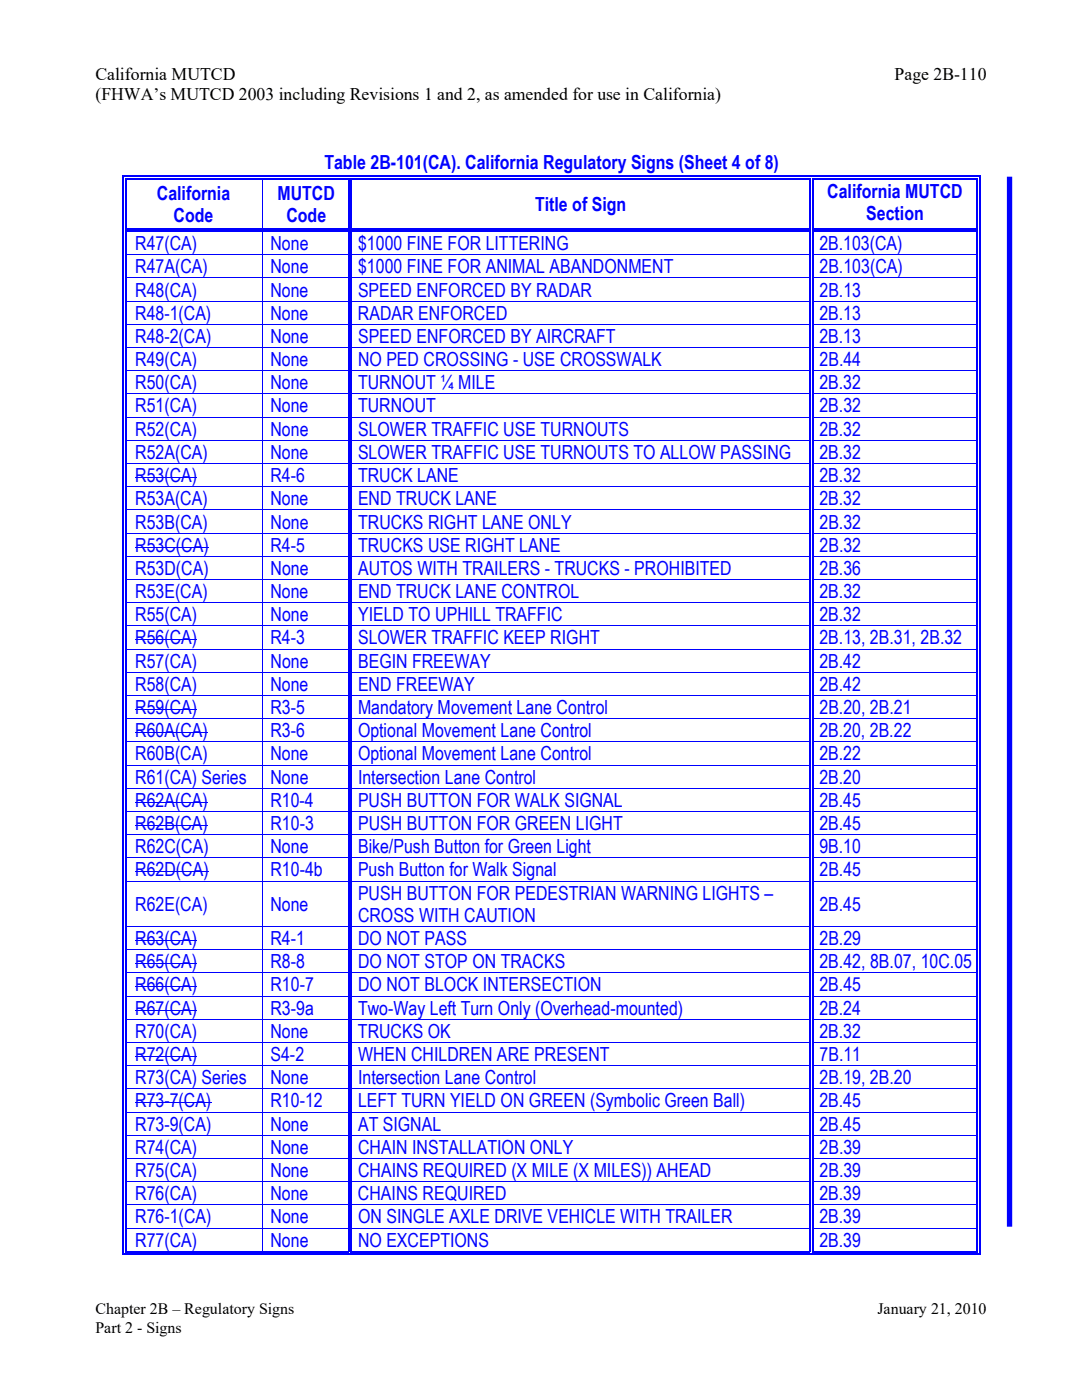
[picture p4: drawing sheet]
<svg xmlns="http://www.w3.org/2000/svg" width="216mm" height="279mm" viewBox="0 0 216 279" stroke-linecap="round" stroke-linejoin="round" font-family="sans-serif">
<defs><g id="words">
<g font-size="3.9" fill="#00f">
<text x="64.7" y="33.7">Table 2B-101(CA). California Regulatory Signs (Sheet 4 of 8)</text>
<text x="31.3" y="39.9">California</text>
<text x="55.4" y="39.9">MUTCD</text>
<text x="165.1" y="39.5">California MUTCD</text>
<text x="34.6" y="44.3">Code</text>
<text x="57.1" y="44.3">Code</text>
<text x="106.8" y="42.1">Title of Sign</text>
<text x="172.8" y="44">Section</text>
<text x="27" y="49.9">R47(CA)</text>
<text x="54" y="49.9">None</text>
<text x="71.5" y="49.9">$1000 FINE FOR LITTERING</text>
<text x="163.5" y="49.9">2B.103(CA)</text>
<text x="27" y="54.5">R47A(CA)</text>
<text x="27" y="59.2">R48(CA)</text>
<text x="54" y="59.2">None</text>
<text x="54" y="54.5">None</text>
<text x="71.4" y="59.2">SPEED ENFORCED BY RADAR</text>
<text x="71.5" y="54.5">$1000 FINE FOR ANIMAL ABANDONMENT</text>
<text x="163.5" y="59.2">2B.13</text>
<text x="163.5" y="54.5">2B.103(CA)</text>
<text x="27" y="63.8">R48-1(CA)</text>
<text x="54" y="63.8">None</text>
<text x="71.4" y="63.8">RADAR ENFORCED</text>
<text x="163.5" y="63.8">2B.13</text>
<text x="27" y="68.4">R48-2(CA)</text>
<text x="54" y="68.4">None</text>
<text x="71.5" y="68.4">SPEED ENFORCED BY AIRCRAFT</text>
<text x="163.5" y="68.4">2B.13</text>
<text x="27" y="73.1">R49(CA)</text>
<text x="27" y="77.7">R50(CA)</text>
<text x="54" y="77.7">None</text>
<text x="54" y="73.1">None</text>
<text x="71.4" y="77.7">TURNOUT ¼ MILE</text>
<text x="71.4" y="73.1">NO PED CROSSING - USE CROSSWALK</text>
<text x="163.5" y="77.7">2B.32</text>
<text x="163.5" y="73.1">2B.44</text>
<text x="27" y="82.3">R51(CA)</text>
<text x="54" y="82.3">None</text>
<text x="71.4" y="82.3">TURNOUT</text>
<text x="163.5" y="82.3">2B.32</text>
<text x="27" y="87">R52(CA)</text>
<text x="54" y="87">None</text>
<text x="71.4" y="87">SLOWER TRAFFIC USE TURNOUTS</text>
<text x="163.5" y="87">2B.32</text>
<text x="27" y="91.6">R52A(CA)</text>
<text x="54" y="91.6">None</text>
<text x="71.4" y="91.6">SLOWER TRAFFIC USE TURNOUTS TO ALLOW PASSING</text>
<text x="163.5" y="91.6">2B.32</text>
<text x="27" y="96.2">R53(CA)</text>
<text x="27" y="100.8">R53A(CA)</text>
<text x="54" y="100.8">None</text>
<text x="54" y="96.2">R4-6</text>
<text x="71.4" y="100.8">END TRUCK LANE</text>
<text x="71.4" y="96.2">TRUCK LANE</text>
<text x="163.5" y="100.8">2B.32</text>
<text x="163.5" y="96.2">2B.32</text>
<text x="27" y="105.5">R53B(CA)</text>
<text x="54" y="105.5">None</text>
<text x="71.5" y="105.5">TRUCKS RIGHT LANE ONLY</text>
<text x="163.5" y="105.5">2B.32</text>
<text x="27" y="110.1">R53C(CA)</text>
<text x="54" y="110.1">R4-5</text>
<text x="71.5" y="110.1">TRUCKS USE RIGHT LANE</text>
<text x="163.5" y="110.1">2B.32</text>
<text x="27" y="114.7">R53D(CA)</text>
<text x="27" y="119.4">R53E(CA)</text>
<text x="54" y="119.4">None</text>
<text x="54" y="114.7">None</text>
<text x="71.4" y="119.4">END TRUCK LANE CONTROL</text>
<text x="71.5" y="114.7">AUTOS WITH TRAILERS - TRUCKS - PROHIBITED</text>
<text x="163.5" y="119.4">2B.32</text>
<text x="163.5" y="114.7">2B.36</text>
<text x="27" y="124">R55(CA)</text>
<text x="54" y="124">None</text>
<text x="71.5" y="124">YIELD TO UPHILL TRAFFIC</text>
<text x="163.5" y="124">2B.32</text>
<text x="27" y="128.6">R56(CA)</text>
<text x="54" y="128.6">R4-3</text>
<text x="71.5" y="128.6">SLOWER TRAFFIC KEEP RIGHT</text>
<text x="163.5" y="128.6">2B.13, 2B.31, 2B.32</text>
<text x="27" y="133.2">R57(CA)</text>
<text x="27" y="137.9">R58(CA)</text>
<text x="54" y="137.9">None</text>
<text x="54" y="133.2">None</text>
<text x="71.4" y="137.9">END FREEWAY</text>
<text x="71.5" y="133.2">BEGIN FREEWAY</text>
<text x="163.5" y="137.9">2B.42</text>
<text x="163.5" y="133.2">2B.42</text>
<text x="27" y="142.5">R59(CA)</text>
<text x="54" y="142.5">R3-5</text>
<text x="71.4" y="142.5">Mandatory Movement Lane Control</text>
<text x="163.5" y="142.5">2B.20, 2B.21</text>
<text x="27" y="147.1">R60A(CA)</text>
<text x="54" y="147.1">R3-6</text>
<text x="71.4" y="147.1">Optional Movement Lane Control</text>
<text x="163.5" y="147.1">2B.20, 2B.22</text>
<text x="27" y="151.8">R60B(CA)</text>
<text x="54" y="151.8">None</text>
<text x="71.4" y="151.8">Optional Movement Lane Control</text>
<text x="163.5" y="151.8">2B.22</text>
<text x="27" y="156.4">R61(CA) Series</text>
<text x="27" y="161">R62A(CA)</text>
<text x="54" y="161">R10-4</text>
<text x="54" y="156.4">None</text>
<text x="71.4" y="161">PUSH BUTTON FOR WALK SIGNAL</text>
<text x="71.4" y="156.4">Intersection Lane Control</text>
<text x="163.5" y="161">2B.45</text>
<text x="163.5" y="156.4">2B.20</text>
<text x="27" y="165.7">R62B(CA)</text>
<text x="54" y="165.7">R10-3</text>
<text x="71.5" y="165.7">PUSH BUTTON FOR GREEN LIGHT</text>
<text x="163.5" y="165.7">2B.45</text>
<text x="27" y="170.3">R62C(CA)</text>
<text x="54" y="170.3">None</text>
<text x="71.5" y="170.3">Bike/Push Button for Green Light</text>
<text x="163.5" y="170.3">9B.10</text>
<text x="27" y="174.9">R62D(CA)</text>
<text x="54" y="174.9">R10-4b</text>
<text x="71.4" y="179.5">PUSH BUTTON FOR PEDESTRIAN WARNING LIGHTS –</text>
<text x="71.4" y="174.9">Push Button for Walk Signal</text>
<text x="163.5" y="174.9">2B.45</text>
<text x="27" y="181.8">R62E(CA)</text>
<text x="54" y="181.8">None</text>
<text x="71.4" y="184">CROSS WITH CAUTION</text>
<text x="163.5" y="181.8">2B.45</text>
<text x="27" y="188.6">R63(CA)</text>
<text x="54" y="188.6">R4-1</text>
<text x="71.5" y="188.6">DO NOT PASS</text>
<text x="163.5" y="188.6">2B.29</text>
<text x="27" y="193.3">R65(CA)</text>
<text x="27" y="197.9">R66(CA)</text>
<text x="54" y="193.3">R8-8</text>
<text x="54" y="197.9">R10-7</text>
<text x="71.5" y="193.3">DO NOT STOP ON TRACKS</text>
<text x="71.5" y="197.9">DO NOT BLOCK INTERSECTION</text>
<text x="163.5" y="197.9">2B.45</text>
<text x="163.5" y="193.3">2B.42, 8B.07, 10C.05</text>
<text x="27" y="202.5">R67(CA)</text>
<text x="54" y="202.5">R3-9a</text>
<text x="71.5" y="202.5">Two-Way Left Turn Only (Overhead-mounted)</text>
<text x="163.5" y="202.5">2B.24</text>
<text x="27" y="207.1">R70(CA)</text>
<text x="54" y="207.1">None</text>
<text x="71.4" y="207.1">TRUCKS OK</text>
<text x="163.5" y="207.1">2B.32</text>
<text x="27" y="211.8">R72(CA)</text>
<text x="54" y="211.8">S4-2</text>
<text x="71.4" y="211.8">WHEN CHILDREN ARE PRESENT</text>
<text x="163.5" y="211.8">7B.11</text>
<text x="27" y="216.4">R73(CA) Series</text>
<text x="27" y="221">R73-7(CA)</text>
<text x="54" y="221">R10-12</text>
<text x="54" y="216.4">None</text>
<text x="71.4" y="221">LEFT TURN YIELD ON GREEN (Symbolic Green Ball)</text>
<text x="71.5" y="216.4">Intersection Lane Control</text>
<text x="163.5" y="221">2B.45</text>
<text x="163.5" y="216.4">2B.19, 2B.20</text>
<text x="27" y="225.6">R73-9(CA)</text>
<text x="54" y="225.6">None</text>
<text x="71.5" y="225.6">AT SIGNAL</text>
<text x="163.5" y="225.6">2B.45</text>
<text x="27" y="230.3">R74(CA)</text>
<text x="54" y="230.3">None</text>
<text x="71.5" y="230.3">CHAIN INSTALLATION ONLY</text>
<text x="163.5" y="230.3">2B.39</text>
<text x="27" y="234.9">R75(CA)</text>
<text x="27" y="239.5">R76(CA)</text>
<text x="54" y="239.5">None</text>
<text x="54" y="234.9">None</text>
<text x="71.4" y="239.5">CHAINS REQUIRED</text>
<text x="71.5" y="234.9">CHAINS REQUIRED (X MILE (X MILES)) AHEAD</text>
<text x="163.5" y="239.5">2B.39</text>
<text x="163.5" y="234.9">2B.39</text>
<text x="27" y="244.2">R76-1(CA)</text>
<text x="54" y="244.2">None</text>
<text x="71.5" y="244.2">ON SINGLE AXLE DRIVE VEHICLE WITH TRAILER</text>
<text x="163.5" y="244.2">2B.39</text>
<text x="27" y="248.8">R77(CA)</text>
<text x="54" y="248.8">None</text>
<text x="71.4" y="248.8">NO EXCEPTIONS</text>
<text x="163.5" y="248.8">2B.39</text>
</g>
<g font-size="3.5">
<text x="19" y="15.9">California MUTCD</text>
<text x="178.5" y="15.9">Page 2B-110</text>
<text x="19" y="20">(FHWA’s MUTCD 2003 including Revisions 1 and 2, as amended for use in California)</text>
</g>
<g font-size="3.2">
<text x="19" y="262.3">Chapter 2B – Regulatory Signs</text>
<text x="175.1" y="262.3">January 21, 2010</text>
<text x="19" y="265.9">Part 2 - Signs</text>
</g>
</g></defs>
<g fill="#00f">
<path d="M24.5 35.1h.2v.8h-.2z"/>
<path d="M24.5 35.1h.8v.2h-.8z"/>
<path d="M25 35.6h.3v.3h-.3z"/>
<path d="M25 35.6h.3v.2h-.3z"/>
<path d="M25.3 35.1h.7v.2h-.7z"/>
<path d="M25.3 35.6h.7v.2h-.7z"/>
</g>
<path d="M26 35.2h26.3M26 35.7h26.3" fill="none" stroke="#00f" stroke-width=".25"/>
<g fill="#00f">
<path d="M52.3 35.1h.8v.2h-.8z"/>
<path d="M52.3 35.6h.8v.2h-.8z"/>
</g>
<path d="M53.1 35.2h16.4M53.1 35.7h16.4" fill="none" stroke="#00f" stroke-width=".25"/>
<g fill="#00f">
<path d="M70 35.8l.2 .1z"/>
<path d="M69.5 35.8l.2 .1z"/>
<path d="M69.5 35.1h.7v.2h-.7z"/>
<path d="M69.5 35.6h.2v.2h-.2z"/>
<path d="M70 35.6h.2v.2h-.2z"/>
</g>
<path d="M70.2 35.2h91.3M70.2 35.7h91.3" fill="none" stroke="#00f" stroke-width=".25"/>
<g fill="#00f">
<path d="M162.1 35.8l.2 .1z"/>
<path d="M161.5 35.8l.3 .1z"/>
<path d="M161.5 35.1h.8v.2h-.8z"/>
<path d="M161.5 35.6h.3v.2h-.3z"/>
<path d="M162.1 35.6h.2v.2h-.2z"/>
</g>
<path d="M162.3 35.2h32.6M162.3 35.7h32.6" fill="none" stroke="#00f" stroke-width=".25"/>
<g fill="#00f">
<path d="M195.4 35.1h.2v.8h-.2z"/>
<path d="M194.9 35.1h.7v.2h-.7z"/>
<path d="M194.9 35.6h.2v.3h-.2z"/>
<path d="M194.9 35.6h.2v.2h-.2z"/>
</g>
<path d="M24.6 35.9v9.6M25.1 35.9v9.6M69.6 35.9v9.6M70.1 35.9v9.6M161.7 35.9v9.6M162.2 35.9v9.6M195 35.9v9.6M195.5 35.9v9.6" fill="none" stroke="#00f" stroke-width=".25"/>
<path d="M52.4 35.9v9.6" fill="none" stroke="#00f" stroke-width=".2"/>
<g fill="#00f">
<path d="M25 46.3h.3z"/>
<path d="M24.5 45.5h.2v.8h-.2z"/>
<path d="M25 45.5h.3v.3h-.3z"/>
<path d="M25 46h.3v.3h-.3z"/>
</g>
<path d="M25.3 45.6h27M25.3 46.1h27" fill="none" stroke="#00f" stroke-width=".25"/>
<g fill="#00f">
<path d="M52.3 46.3h.2z"/>
<path d="M52.3 45.5h.8v.3h-.8z"/>
<path d="M52.3 46h.8v.3h-.8z"/>
<path d="M52.5 45.5h.7v.3h-.7z"/>
<path d="M52.5 46h.7v.3h-.7z"/>
</g>
<path d="M53.2 45.6h16.3M53.2 46.1h16.3" fill="none" stroke="#00f" stroke-width=".25"/>
<g fill="#00f">
<path d="M70 46.3h.2z"/>
<path d="M69.5 46.3h.2z"/>
<path d="M69.5 45.5h.2v.3h-.2z"/>
<path d="M69.5 46h.2v.3h-.2z"/>
<path d="M70 45.5h.2v.3h-.2z"/>
<path d="M70 46h.2v.3h-.2z"/>
</g>
<path d="M70.2 45.6h91.3M70.2 46.1h91.3" fill="none" stroke="#00f" stroke-width=".25"/>
<g fill="#00f">
<path d="M162.1 46.3h.2z"/>
<path d="M161.5 46.3h.3z"/>
<path d="M161.5 45.5h.3v.3h-.3z"/>
<path d="M161.5 46h.3v.3h-.3z"/>
<path d="M162.1 45.5h.2v.3h-.2z"/>
<path d="M162.1 46h.2v.3h-.2z"/>
</g>
<path d="M162.3 45.6h32.6M162.3 46.1h32.6" fill="none" stroke="#00f" stroke-width=".25"/>
<g fill="#00f">
<path d="M195.4 46.3h.2z"/>
<path d="M194.9 46.3h.2z"/>
<path d="M194.9 45.5h.2v.3h-.2z"/>
<path d="M194.9 46h.2v.3h-.2z"/>
<path d="M195.4 45.5h.2v.8h-.2z"/>
</g>
<path d="M24.6 46.3v4.5M25.1 46.3v4.5M69.6 46.3v4.5M70.1 46.3v4.5M161.7 46.3v4.5M162.2 46.3v4.5M195 46.3v4.5M195.5 46.3v4.5" fill="none" stroke="#00f" stroke-width=".25"/>
<path d="M52.4 46.3v4.5" fill="none" stroke="#00f" stroke-width=".2"/>
<g fill="#00f">
<path d="M25 50.8h.3v.1h-.3z"/>
<path d="M24.5 50.8h.2v.1h-.2z"/>
</g>
<path d="M25.3 50.8h44.2" fill="none" stroke="#00f" stroke-width=".2"/>
<g fill="#00f">
<path d="M70 50.8h.2v.1h-.2z"/>
<path d="M69.5 50.8h.2v.1h-.2z"/>
</g>
<path d="M70.2 50.8h91.3" fill="none" stroke="#00f" stroke-width=".2"/>
<g fill="#00f">
<path d="M162.1 50.8h.2v.1h-.2z"/>
<path d="M161.5 50.8h.3v.1h-.3z"/>
</g>
<path d="M162.3 50.8h32.6" fill="none" stroke="#00f" stroke-width=".2"/>
<g fill="#00f">
<path d="M195.4 50.8h.2v.1h-.2z"/>
<path d="M194.9 50.8h.2v.1h-.2z"/>
</g>
<path d="M24.6 50.9v4.5M25.1 50.9v4.5M69.6 50.9v4.5M70.1 50.9v4.5M161.7 50.9v4.5M162.2 50.9v4.5M195 50.9v4.5M195.5 50.9v4.5" fill="none" stroke="#00f" stroke-width=".25"/>
<path d="M52.4 50.9v4.5" fill="none" stroke="#00f" stroke-width=".2"/>
<g fill="#00f">
<path d="M25 55.4h.3v.2h-.3z"/>
<path d="M24.5 55.4h.2v.2h-.2z"/>
</g>
<path d="M25.3 55.5h44.2" fill="none" stroke="#00f" stroke-width=".2"/>
<g fill="#00f">
<path d="M70 55.4h.2v.2h-.2z"/>
<path d="M69.5 55.4h.2v.2h-.2z"/>
</g>
<path d="M70.2 55.5h91.3" fill="none" stroke="#00f" stroke-width=".2"/>
<g fill="#00f">
<path d="M162.1 55.4h.2v.2h-.2z"/>
<path d="M161.5 55.4h.3v.2h-.3z"/>
</g>
<path d="M162.3 55.5h32.6" fill="none" stroke="#00f" stroke-width=".2"/>
<g fill="#00f">
<path d="M195.4 55.4h.2v.2h-.2z"/>
<path d="M194.9 55.4h.2v.2h-.2z"/>
</g>
<path d="M24.6 55.6v4.4M25.1 55.6v4.4M69.6 55.6v4.4M70.1 55.6v4.4M161.7 55.6v4.4M162.2 55.6v4.4M195 55.6v4.4M195.5 55.6v4.4" fill="none" stroke="#00f" stroke-width=".25"/>
<path d="M52.4 55.6v4.4" fill="none" stroke="#00f" stroke-width=".2"/>
<g fill="#00f">
<path d="M25 60h.3v.2h-.3z"/>
<path d="M24.5 60h.2v.2h-.2z"/>
</g>
<path d="M25.3 60.1h44.2" fill="none" stroke="#00f" stroke-width=".2"/>
<g fill="#00f">
<path d="M70 60h.2v.2h-.2z"/>
<path d="M69.5 60h.2v.2h-.2z"/>
</g>
<path d="M70.2 60.1h91.3" fill="none" stroke="#00f" stroke-width=".2"/>
<g fill="#00f">
<path d="M162.1 60h.2v.2h-.2z"/>
<path d="M161.5 60h.3v.2h-.3z"/>
</g>
<path d="M162.3 60.1h32.6" fill="none" stroke="#00f" stroke-width=".2"/>
<g fill="#00f">
<path d="M195.4 60h.2v.2h-.2z"/>
<path d="M194.9 60h.2v.2h-.2z"/>
</g>
<path d="M24.6 60.2v4.4M25.1 60.2v4.4M69.6 60.2v4.4M70.1 60.2v4.4M161.7 60.2v4.4M162.2 60.2v4.4M195 60.2v4.4M195.5 60.2v4.4" fill="none" stroke="#00f" stroke-width=".25"/>
<path d="M52.4 60.2v4.4" fill="none" stroke="#00f" stroke-width=".2"/>
<g fill="#00f">
<path d="M25 64.6h.3v.2h-.3z"/>
<path d="M24.5 64.6h.2v.2h-.2z"/>
</g>
<path d="M25.3 64.7h44.2" fill="none" stroke="#00f" stroke-width=".2"/>
<g fill="#00f">
<path d="M70 64.6h.2v.2h-.2z"/>
<path d="M69.5 64.6h.2v.2h-.2z"/>
</g>
<path d="M70.2 64.7h91.3" fill="none" stroke="#00f" stroke-width=".2"/>
<g fill="#00f">
<path d="M162.1 64.6h.2v.2h-.2z"/>
<path d="M161.5 64.6h.3v.2h-.3z"/>
</g>
<path d="M162.3 64.7h32.6" fill="none" stroke="#00f" stroke-width=".2"/>
<g fill="#00f">
<path d="M195.4 64.6h.2v.2h-.2z"/>
<path d="M194.9 64.6h.2v.2h-.2z"/>
</g>
<path d="M24.6 64.8v4.5M25.1 64.8v4.5M69.6 64.8v4.5M70.1 64.8v4.5M161.7 64.8v4.5M162.2 64.8v4.5M195 64.8v4.5M195.5 64.8v4.5" fill="none" stroke="#00f" stroke-width=".25"/>
<path d="M52.4 64.8v4.5" fill="none" stroke="#00f" stroke-width=".2"/>
<g fill="#00f">
<path d="M25 69.3h.3v.1h-.3z"/>
<path d="M24.5 69.3h.2v.1h-.2z"/>
</g>
<path d="M25.3 69.4h44.2" fill="none" stroke="#00f" stroke-width=".2"/>
<g fill="#00f">
<path d="M70 69.3h.2v.1h-.2z"/>
<path d="M69.5 69.3h.2v.1h-.2z"/>
</g>
<path d="M70.2 69.4h91.3" fill="none" stroke="#00f" stroke-width=".2"/>
<g fill="#00f">
<path d="M162.1 69.3h.2v.1h-.2z"/>
<path d="M161.5 69.3h.3v.1h-.3z"/>
</g>
<path d="M162.3 69.4h32.6" fill="none" stroke="#00f" stroke-width=".2"/>
<g fill="#00f">
<path d="M195.4 69.3h.2v.1h-.2z"/>
<path d="M194.9 69.3h.2v.1h-.2z"/>
</g>
<path d="M24.6 69.4v4.5M25.1 69.4v4.5M69.6 69.4v4.5M70.1 69.4v4.5M161.7 69.4v4.5M162.2 69.4v4.5M195 69.4v4.5M195.5 69.4v4.5" fill="none" stroke="#00f" stroke-width=".25"/>
<path d="M52.4 69.4v4.5" fill="none" stroke="#00f" stroke-width=".2"/>
<g fill="#00f">
<path d="M25 73.9h.3v.2h-.3z"/>
<path d="M24.5 73.9h.2v.2h-.2z"/>
</g>
<path d="M25.3 74h44.2" fill="none" stroke="#00f" stroke-width=".2"/>
<g fill="#00f">
<path d="M70 73.9h.2v.2h-.2z"/>
<path d="M69.5 73.9h.2v.2h-.2z"/>
</g>
<path d="M70.2 74h91.3" fill="none" stroke="#00f" stroke-width=".2"/>
<g fill="#00f">
<path d="M162.1 73.9h.2v.2h-.2z"/>
<path d="M161.5 73.9h.3v.2h-.3z"/>
</g>
<path d="M162.3 74h32.6" fill="none" stroke="#00f" stroke-width=".2"/>
<g fill="#00f">
<path d="M195.4 73.9h.2v.2h-.2z"/>
<path d="M194.9 73.9h.2v.2h-.2z"/>
</g>
<path d="M24.6 74.1v4.4M25.1 74.1v4.4M69.6 74.1v4.4M70.1 74.1v4.4M161.7 74.1v4.4M162.2 74.1v4.4M195 74.1v4.4M195.5 74.1v4.4" fill="none" stroke="#00f" stroke-width=".25"/>
<path d="M52.4 74.1v4.4" fill="none" stroke="#00f" stroke-width=".2"/>
<g fill="#00f">
<path d="M25 78.5h.3v.2h-.3z"/>
<path d="M24.5 78.5h.2v.2h-.2z"/>
</g>
<path d="M25.3 78.6h44.2" fill="none" stroke="#00f" stroke-width=".2"/>
<g fill="#00f">
<path d="M70 78.5h.2v.2h-.2z"/>
<path d="M69.5 78.5h.2v.2h-.2z"/>
</g>
<path d="M70.2 78.6h91.3" fill="none" stroke="#00f" stroke-width=".2"/>
<g fill="#00f">
<path d="M162.1 78.5h.2v.2h-.2z"/>
<path d="M161.5 78.5h.3v.2h-.3z"/>
</g>
<path d="M162.3 78.6h32.6" fill="none" stroke="#00f" stroke-width=".2"/>
<g fill="#00f">
<path d="M195.4 78.5h.2v.2h-.2z"/>
<path d="M194.9 78.5h.2v.2h-.2z"/>
</g>
<path d="M24.6 78.7v4.5M25.1 78.7v4.5M69.6 78.7v4.5M70.1 78.7v4.5M161.7 78.7v4.5M162.2 78.7v4.5M195 78.7v4.5M195.5 78.7v4.5" fill="none" stroke="#00f" stroke-width=".25"/>
<path d="M52.4 78.7v4.5" fill="none" stroke="#00f" stroke-width=".2"/>
<g fill="#00f">
<path d="M25 83.2h.3v.1h-.3z"/>
<path d="M24.5 83.2h.2v.1h-.2z"/>
</g>
<path d="M25.3 83.2h44.2" fill="none" stroke="#00f" stroke-width=".2"/>
<g fill="#00f">
<path d="M70 83.2h.2v.1h-.2z"/>
<path d="M69.5 83.2h.2v.1h-.2z"/>
</g>
<path d="M70.2 83.2h91.3" fill="none" stroke="#00f" stroke-width=".2"/>
<g fill="#00f">
<path d="M162.1 83.2h.2v.1h-.2z"/>
<path d="M161.5 83.2h.3v.1h-.3z"/>
</g>
<path d="M162.3 83.2h32.6" fill="none" stroke="#00f" stroke-width=".2"/>
<g fill="#00f">
<path d="M195.4 83.2h.2v.1h-.2z"/>
<path d="M194.9 83.2h.2v.1h-.2z"/>
</g>
<path d="M24.6 83.3v4.5M25.1 83.3v4.5M69.6 83.3v4.5M70.1 83.3v4.5M161.7 83.3v4.5M162.2 83.3v4.5M195 83.3v4.5M195.5 83.3v4.5" fill="none" stroke="#00f" stroke-width=".25"/>
<path d="M52.4 83.3v4.5" fill="none" stroke="#00f" stroke-width=".2"/>
<g fill="#00f">
<path d="M25 87.8h.3v.1h-.3z"/>
<path d="M24.5 87.8h.2v.1h-.2z"/>
</g>
<path d="M25.3 87.9h44.2" fill="none" stroke="#00f" stroke-width=".2"/>
<g fill="#00f">
<path d="M70 87.8h.2v.1h-.2z"/>
<path d="M69.5 87.8h.2v.1h-.2z"/>
</g>
<path d="M70.2 87.9h91.3" fill="none" stroke="#00f" stroke-width=".2"/>
<g fill="#00f">
<path d="M162.1 87.8h.2v.1h-.2z"/>
<path d="M161.5 87.8h.3v.1h-.3z"/>
</g>
<path d="M162.3 87.9h32.6" fill="none" stroke="#00f" stroke-width=".2"/>
<g fill="#00f">
<path d="M195.4 87.8h.2v.1h-.2z"/>
<path d="M194.9 87.8h.2v.1h-.2z"/>
</g>
<path d="M24.6 87.9v4.5M25.1 87.9v4.5M69.6 87.9v4.5M70.1 87.9v4.5M161.7 87.9v4.5M162.2 87.9v4.5M195 87.9v4.5M195.5 87.9v4.5" fill="none" stroke="#00f" stroke-width=".25"/>
<path d="M27 95.3h12.3M52.4 87.9v4.5" fill="none" stroke="#00f" stroke-width=".2"/>
<g fill="#00f">
<path d="M25 92.4h.3v.2h-.3z"/>
<path d="M24.5 92.4h.2v.2h-.2z"/>
</g>
<path d="M25.3 92.5h44.2" fill="none" stroke="#00f" stroke-width=".2"/>
<g fill="#00f">
<path d="M70 92.4h.2v.2h-.2z"/>
<path d="M69.5 92.4h.2v.2h-.2z"/>
</g>
<path d="M70.2 92.5h91.3" fill="none" stroke="#00f" stroke-width=".2"/>
<g fill="#00f">
<path d="M162.1 92.4h.2v.2h-.2z"/>
<path d="M161.5 92.4h.3v.2h-.3z"/>
</g>
<path d="M162.3 92.5h32.6" fill="none" stroke="#00f" stroke-width=".2"/>
<g fill="#00f">
<path d="M195.4 92.4h.2v.2h-.2z"/>
<path d="M194.9 92.4h.2v.2h-.2z"/>
</g>
<path d="M24.6 92.6v4.4M25.1 92.6v4.4M69.6 92.6v4.4M70.1 92.6v4.4M161.7 92.6v4.4M162.2 92.6v4.4M195 92.6v4.4M195.5 92.6v4.4" fill="none" stroke="#00f" stroke-width=".25"/>
<path d="M52.4 92.6v4.4" fill="none" stroke="#00f" stroke-width=".2"/>
<g fill="#00f">
<path d="M25 97h.3v.2h-.3z"/>
<path d="M24.5 97h.2v.2h-.2z"/>
</g>
<path d="M25.3 97.1h44.2" fill="none" stroke="#00f" stroke-width=".2"/>
<g fill="#00f">
<path d="M70 97h.2v.2h-.2z"/>
<path d="M69.5 97h.2v.2h-.2z"/>
</g>
<path d="M70.2 97.1h91.3" fill="none" stroke="#00f" stroke-width=".2"/>
<g fill="#00f">
<path d="M162.1 97h.2v.2h-.2z"/>
<path d="M161.5 97h.3v.2h-.3z"/>
</g>
<path d="M162.3 97.1h32.6" fill="none" stroke="#00f" stroke-width=".2"/>
<g fill="#00f">
<path d="M195.4 97h.2v.2h-.2z"/>
<path d="M194.9 97h.2v.2h-.2z"/>
</g>
<path d="M24.6 97.2v4.5M25.1 97.2v4.5M69.6 97.2v4.5M70.1 97.2v4.5M161.7 97.2v4.5M162.2 97.2v4.5M195 97.2v4.5M195.5 97.2v4.5" fill="none" stroke="#00f" stroke-width=".25"/>
<path d="M52.4 97.2v4.5" fill="none" stroke="#00f" stroke-width=".2"/>
<g fill="#00f">
<path d="M25 101.7h.3v.2h-.3z"/>
<path d="M24.5 101.7h.2v.2h-.2z"/>
</g>
<path d="M25.3 101.8h44.2" fill="none" stroke="#00f" stroke-width=".2"/>
<g fill="#00f">
<path d="M70 101.7h.2v.2h-.2z"/>
<path d="M69.5 101.7h.2v.2h-.2z"/>
</g>
<path d="M70.2 101.8h91.3" fill="none" stroke="#00f" stroke-width=".2"/>
<g fill="#00f">
<path d="M162.1 101.7h.2v.2h-.2z"/>
<path d="M161.5 101.7h.3v.2h-.3z"/>
</g>
<path d="M162.3 101.8h32.6" fill="none" stroke="#00f" stroke-width=".2"/>
<g fill="#00f">
<path d="M195.4 101.7h.2v.2h-.2z"/>
<path d="M194.9 101.7h.2v.2h-.2z"/>
</g>
<path d="M24.6 101.9v4.4M25.1 101.9v4.4M69.6 101.9v4.4M70.1 101.9v4.4M161.7 101.9v4.4M162.2 101.9v4.4M195 101.9v4.4M195.5 101.9v4.4" fill="none" stroke="#00f" stroke-width=".25"/>
<path d="M27 109.2h14.6M52.4 101.9v4.4" fill="none" stroke="#00f" stroke-width=".2"/>
<g fill="#00f">
<path d="M25 106.3h.3v.2h-.3z"/>
<path d="M24.5 106.3h.2v.2h-.2z"/>
</g>
<path d="M25.3 106.4h44.2" fill="none" stroke="#00f" stroke-width=".2"/>
<g fill="#00f">
<path d="M70 106.3h.2v.2h-.2z"/>
<path d="M69.5 106.3h.2v.2h-.2z"/>
</g>
<path d="M70.2 106.4h91.3" fill="none" stroke="#00f" stroke-width=".2"/>
<g fill="#00f">
<path d="M162.1 106.3h.2v.2h-.2z"/>
<path d="M161.5 106.3h.3v.2h-.3z"/>
</g>
<path d="M162.3 106.4h32.6" fill="none" stroke="#00f" stroke-width=".2"/>
<g fill="#00f">
<path d="M195.4 106.3h.2v.2h-.2z"/>
<path d="M194.9 106.3h.2v.2h-.2z"/>
</g>
<path d="M24.6 106.5v4.4M25.1 106.5v4.4M69.6 106.5v4.4M70.1 106.5v4.4M161.7 106.5v4.4M162.2 106.5v4.4M195 106.5v4.4M195.5 106.5v4.4" fill="none" stroke="#00f" stroke-width=".25"/>
<path d="M52.4 106.5v4.4" fill="none" stroke="#00f" stroke-width=".2"/>
<g fill="#00f">
<path d="M25 110.9h.3v.2h-.3z"/>
<path d="M24.5 110.9h.2v.2h-.2z"/>
</g>
<path d="M25.3 111h44.2" fill="none" stroke="#00f" stroke-width=".2"/>
<g fill="#00f">
<path d="M70 110.9h.2v.2h-.2z"/>
<path d="M69.5 110.9h.2v.2h-.2z"/>
</g>
<path d="M70.2 111h91.3" fill="none" stroke="#00f" stroke-width=".2"/>
<g fill="#00f">
<path d="M162.1 110.9h.2v.2h-.2z"/>
<path d="M161.5 110.9h.3v.2h-.3z"/>
</g>
<path d="M162.3 111h32.6" fill="none" stroke="#00f" stroke-width=".2"/>
<g fill="#00f">
<path d="M195.4 110.9h.2v.2h-.2z"/>
<path d="M194.9 110.9h.2v.2h-.2z"/>
</g>
<path d="M24.6 111.1v4.5M25.1 111.1v4.5M69.6 111.1v4.5M70.1 111.1v4.5M161.7 111.1v4.5M162.2 111.1v4.5M195 111.1v4.5M195.5 111.1v4.5" fill="none" stroke="#00f" stroke-width=".25"/>
<path d="M52.4 111.1v4.5" fill="none" stroke="#00f" stroke-width=".2"/>
<g fill="#00f">
<path d="M25 115.6h.3v.1h-.3z"/>
<path d="M24.5 115.6h.2v.1h-.2z"/>
</g>
<path d="M25.3 115.7h44.2" fill="none" stroke="#00f" stroke-width=".2"/>
<g fill="#00f">
<path d="M70 115.6h.2v.1h-.2z"/>
<path d="M69.5 115.6h.2v.1h-.2z"/>
</g>
<path d="M70.2 115.7h91.3" fill="none" stroke="#00f" stroke-width=".2"/>
<g fill="#00f">
<path d="M162.1 115.6h.2v.1h-.2z"/>
<path d="M161.5 115.6h.3v.1h-.3z"/>
</g>
<path d="M162.3 115.7h32.6" fill="none" stroke="#00f" stroke-width=".2"/>
<g fill="#00f">
<path d="M195.4 115.6h.2v.1h-.2z"/>
<path d="M194.9 115.6h.2v.1h-.2z"/>
</g>
<path d="M24.6 115.7v4.5M25.1 115.7v4.5M69.6 115.7v4.5M70.1 115.7v4.5M161.7 115.7v4.5M162.2 115.7v4.5M195 115.7v4.5M195.5 115.7v4.5" fill="none" stroke="#00f" stroke-width=".25"/>
<path d="M52.4 115.7v4.5" fill="none" stroke="#00f" stroke-width=".2"/>
<g fill="#00f">
<path d="M25 120.2h.3v.2h-.3z"/>
<path d="M24.5 120.2h.2v.2h-.2z"/>
</g>
<path d="M25.3 120.3h44.2" fill="none" stroke="#00f" stroke-width=".2"/>
<g fill="#00f">
<path d="M70 120.2h.2v.2h-.2z"/>
<path d="M69.5 120.2h.2v.2h-.2z"/>
</g>
<path d="M70.2 120.3h91.3" fill="none" stroke="#00f" stroke-width=".2"/>
<g fill="#00f">
<path d="M162.1 120.2h.2v.2h-.2z"/>
<path d="M161.5 120.2h.3v.2h-.3z"/>
</g>
<path d="M162.3 120.3h32.6" fill="none" stroke="#00f" stroke-width=".2"/>
<g fill="#00f">
<path d="M195.4 120.2h.2v.2h-.2z"/>
<path d="M194.9 120.2h.2v.2h-.2z"/>
</g>
<path d="M24.6 120.4v4.4M25.1 120.4v4.4M69.6 120.4v4.4M70.1 120.4v4.4M161.7 120.4v4.4M162.2 120.4v4.4M195 120.4v4.4M195.5 120.4v4.4" fill="none" stroke="#00f" stroke-width=".25"/>
<path d="M27 127.7h12.3M52.4 120.4v4.4" fill="none" stroke="#00f" stroke-width=".2"/>
<g fill="#00f">
<path d="M25 124.8h.3v.2h-.3z"/>
<path d="M24.5 124.8h.2v.2h-.2z"/>
</g>
<path d="M25.3 124.9h44.2" fill="none" stroke="#00f" stroke-width=".2"/>
<g fill="#00f">
<path d="M70 124.8h.2v.2h-.2z"/>
<path d="M69.5 124.8h.2v.2h-.2z"/>
</g>
<path d="M70.2 124.9h91.3" fill="none" stroke="#00f" stroke-width=".2"/>
<g fill="#00f">
<path d="M162.1 124.8h.2v.2h-.2z"/>
<path d="M161.5 124.8h.3v.2h-.3z"/>
</g>
<path d="M162.3 124.9h32.6" fill="none" stroke="#00f" stroke-width=".2"/>
<g fill="#00f">
<path d="M195.4 124.8h.2v.2h-.2z"/>
<path d="M194.9 124.8h.2v.2h-.2z"/>
</g>
<path d="M24.6 125v4.5M25.1 125v4.5M69.6 125v4.5M70.1 125v4.5M161.7 125v4.5M162.2 125v4.5M195 125v4.5M195.5 125v4.5" fill="none" stroke="#00f" stroke-width=".25"/>
<path d="M52.4 125v4.5" fill="none" stroke="#00f" stroke-width=".2"/>
<g fill="#00f">
<path d="M25 129.5h.3v.1h-.3z"/>
<path d="M24.5 129.5h.2v.1h-.2z"/>
</g>
<path d="M25.3 129.5h44.2" fill="none" stroke="#00f" stroke-width=".2"/>
<g fill="#00f">
<path d="M70 129.5h.2v.1h-.2z"/>
<path d="M69.5 129.5h.2v.1h-.2z"/>
</g>
<path d="M70.2 129.5h91.3" fill="none" stroke="#00f" stroke-width=".2"/>
<g fill="#00f">
<path d="M162.1 129.5h.2v.1h-.2z"/>
<path d="M161.5 129.5h.3v.1h-.3z"/>
</g>
<path d="M162.3 129.5h32.6" fill="none" stroke="#00f" stroke-width=".2"/>
<g fill="#00f">
<path d="M195.4 129.5h.2v.1h-.2z"/>
<path d="M194.9 129.5h.2v.1h-.2z"/>
</g>
<path d="M24.6 129.6v4.5M25.1 129.6v4.5M69.6 129.6v4.5M70.1 129.6v4.5M161.7 129.6v4.5M162.2 129.6v4.5M195 129.6v4.5M195.5 129.6v4.5" fill="none" stroke="#00f" stroke-width=".25"/>
<path d="M52.4 129.6v4.5" fill="none" stroke="#00f" stroke-width=".2"/>
<g fill="#00f">
<path d="M25 134.1h.3v.1h-.3z"/>
<path d="M24.5 134.1h.2v.1h-.2z"/>
</g>
<path d="M25.3 134.2h44.2" fill="none" stroke="#00f" stroke-width=".2"/>
<g fill="#00f">
<path d="M70 134.1h.2v.1h-.2z"/>
<path d="M69.5 134.1h.2v.1h-.2z"/>
</g>
<path d="M70.2 134.2h91.3" fill="none" stroke="#00f" stroke-width=".2"/>
<g fill="#00f">
<path d="M162.1 134.1h.2v.1h-.2z"/>
<path d="M161.5 134.1h.3v.1h-.3z"/>
</g>
<path d="M162.3 134.2h32.6" fill="none" stroke="#00f" stroke-width=".2"/>
<g fill="#00f">
<path d="M195.4 134.1h.2v.1h-.2z"/>
<path d="M194.9 134.1h.2v.1h-.2z"/>
</g>
<path d="M24.6 134.2v4.5M25.1 134.2v4.5M69.6 134.2v4.5M70.1 134.2v4.5M161.7 134.2v4.5M162.2 134.2v4.5M195 134.2v4.5M195.5 134.2v4.5" fill="none" stroke="#00f" stroke-width=".25"/>
<path d="M52.4 134.2v4.5M27 141.6h12.3" fill="none" stroke="#00f" stroke-width=".2"/>
<g fill="#00f">
<path d="M25 138.7h.3v.2h-.3z"/>
<path d="M24.5 138.7h.2v.2h-.2z"/>
</g>
<path d="M25.3 138.8h44.2" fill="none" stroke="#00f" stroke-width=".2"/>
<g fill="#00f">
<path d="M70 138.7h.2v.2h-.2z"/>
<path d="M69.5 138.7h.2v.2h-.2z"/>
</g>
<path d="M70.2 138.8h91.3" fill="none" stroke="#00f" stroke-width=".2"/>
<g fill="#00f">
<path d="M162.1 138.7h.2v.2h-.2z"/>
<path d="M161.5 138.7h.3v.2h-.3z"/>
</g>
<path d="M162.3 138.8h32.6" fill="none" stroke="#00f" stroke-width=".2"/>
<g fill="#00f">
<path d="M195.4 138.7h.2v.2h-.2z"/>
<path d="M194.9 138.7h.2v.2h-.2z"/>
</g>
<path d="M24.6 138.9v4.4M25.1 138.9v4.4M69.6 138.9v4.4M70.1 138.9v4.4M161.7 138.9v4.4M162.2 138.9v4.4M195 138.9v4.4M195.5 138.9v4.4" fill="none" stroke="#00f" stroke-width=".25"/>
<path d="M52.4 138.9v4.4M27 146.2h14.5" fill="none" stroke="#00f" stroke-width=".2"/>
<g fill="#00f">
<path d="M25 143.3h.3v.2h-.3z"/>
<path d="M24.5 143.3h.2v.2h-.2z"/>
</g>
<path d="M25.3 143.4h44.2" fill="none" stroke="#00f" stroke-width=".2"/>
<g fill="#00f">
<path d="M70 143.3h.2v.2h-.2z"/>
<path d="M69.5 143.3h.2v.2h-.2z"/>
</g>
<path d="M70.2 143.4h91.3" fill="none" stroke="#00f" stroke-width=".2"/>
<g fill="#00f">
<path d="M162.1 143.3h.2v.2h-.2z"/>
<path d="M161.5 143.3h.3v.2h-.3z"/>
</g>
<path d="M162.3 143.4h32.6" fill="none" stroke="#00f" stroke-width=".2"/>
<g fill="#00f">
<path d="M195.4 143.3h.2v.2h-.2z"/>
<path d="M194.9 143.3h.2v.2h-.2z"/>
</g>
<path d="M24.6 143.5v4.5M25.1 143.5v4.5M69.6 143.5v4.5M70.1 143.5v4.5M161.7 143.5v4.5M162.2 143.5v4.5M195 143.5v4.5M195.5 143.5v4.5" fill="none" stroke="#00f" stroke-width=".25"/>
<path d="M52.4 143.5v4.5" fill="none" stroke="#00f" stroke-width=".2"/>
<g fill="#00f">
<path d="M25 148h.3v.1h-.3z"/>
<path d="M24.5 148h.2v.1h-.2z"/>
</g>
<path d="M25.3 148.1h44.2" fill="none" stroke="#00f" stroke-width=".2"/>
<g fill="#00f">
<path d="M70 148h.2v.1h-.2z"/>
<path d="M69.5 148h.2v.1h-.2z"/>
</g>
<path d="M70.2 148.1h91.3" fill="none" stroke="#00f" stroke-width=".2"/>
<g fill="#00f">
<path d="M162.1 148h.2v.1h-.2z"/>
<path d="M161.5 148h.3v.1h-.3z"/>
</g>
<path d="M162.3 148.1h32.6" fill="none" stroke="#00f" stroke-width=".2"/>
<g fill="#00f">
<path d="M195.4 148h.2v.1h-.2z"/>
<path d="M194.9 148h.2v.1h-.2z"/>
</g>
<path d="M24.6 148.1v4.5M25.1 148.1v4.5M69.6 148.1v4.5M70.1 148.1v4.5M161.7 148.1v4.5M162.2 148.1v4.5M195 148.1v4.5M195.5 148.1v4.5" fill="none" stroke="#00f" stroke-width=".25"/>
<path d="M52.4 148.1v4.5" fill="none" stroke="#00f" stroke-width=".2"/>
<g fill="#00f">
<path d="M25 152.6h.3v.2h-.3z"/>
<path d="M24.5 152.6h.2v.2h-.2z"/>
</g>
<path d="M25.3 152.7h44.2" fill="none" stroke="#00f" stroke-width=".2"/>
<g fill="#00f">
<path d="M70 152.6h.2v.2h-.2z"/>
<path d="M69.5 152.6h.2v.2h-.2z"/>
</g>
<path d="M70.2 152.7h91.3" fill="none" stroke="#00f" stroke-width=".2"/>
<g fill="#00f">
<path d="M162.1 152.6h.2v.2h-.2z"/>
<path d="M161.5 152.6h.3v.2h-.3z"/>
</g>
<path d="M162.3 152.7h32.6" fill="none" stroke="#00f" stroke-width=".2"/>
<g fill="#00f">
<path d="M195.4 152.6h.2v.2h-.2z"/>
<path d="M194.9 152.6h.2v.2h-.2z"/>
</g>
<path d="M24.6 152.8v4.4M25.1 152.8v4.4M69.6 152.8v4.4M70.1 152.8v4.4M161.7 152.8v4.4M162.2 152.8v4.4M195 152.8v4.4M195.5 152.8v4.4" fill="none" stroke="#00f" stroke-width=".25"/>
<path d="M52.4 152.8v4.4M27 160.1h14.5" fill="none" stroke="#00f" stroke-width=".2"/>
<g fill="#00f">
<path d="M25 157.2h.3v.2h-.3z"/>
<path d="M24.5 157.2h.2v.2h-.2z"/>
</g>
<path d="M25.3 157.3h44.2" fill="none" stroke="#00f" stroke-width=".2"/>
<g fill="#00f">
<path d="M70 157.2h.2v.2h-.2z"/>
<path d="M69.5 157.2h.2v.2h-.2z"/>
</g>
<path d="M70.2 157.3h91.3" fill="none" stroke="#00f" stroke-width=".2"/>
<g fill="#00f">
<path d="M162.1 157.2h.2v.2h-.2z"/>
<path d="M161.5 157.2h.3v.2h-.3z"/>
</g>
<path d="M162.3 157.3h32.6" fill="none" stroke="#00f" stroke-width=".2"/>
<g fill="#00f">
<path d="M195.4 157.2h.2v.2h-.2z"/>
<path d="M194.9 157.2h.2v.2h-.2z"/>
</g>
<path d="M24.6 157.4v4.5M25.1 157.4v4.5M69.6 157.4v4.5M70.1 157.4v4.5M161.7 157.4v4.5M162.2 157.4v4.5M195 157.4v4.5M195.5 157.4v4.5" fill="none" stroke="#00f" stroke-width=".25"/>
<path d="M52.4 157.4v4.5M27 164.8h14.5" fill="none" stroke="#00f" stroke-width=".2"/>
<g fill="#00f">
<path d="M25 161.9h.3v.1h-.3z"/>
<path d="M24.5 161.9h.2v.1h-.2z"/>
</g>
<path d="M25.3 161.9h44.2" fill="none" stroke="#00f" stroke-width=".2"/>
<g fill="#00f">
<path d="M70 161.9h.2v.1h-.2z"/>
<path d="M69.5 161.9h.2v.1h-.2z"/>
</g>
<path d="M70.2 161.9h91.3" fill="none" stroke="#00f" stroke-width=".2"/>
<g fill="#00f">
<path d="M162.1 161.9h.2v.1h-.2z"/>
<path d="M161.5 161.9h.3v.1h-.3z"/>
</g>
<path d="M162.3 161.9h32.6" fill="none" stroke="#00f" stroke-width=".2"/>
<g fill="#00f">
<path d="M195.4 161.9h.2v.1h-.2z"/>
<path d="M194.9 161.9h.2v.1h-.2z"/>
</g>
<path d="M24.6 162v4.5M25.1 162v4.5M69.6 162v4.5M70.1 162v4.5M161.7 162v4.5M162.2 162v4.5M195 162v4.5M195.5 162v4.5" fill="none" stroke="#00f" stroke-width=".25"/>
<path d="M52.4 162v4.5" fill="none" stroke="#00f" stroke-width=".2"/>
<g fill="#00f">
<path d="M25 166.5h.3v.1h-.3z"/>
<path d="M24.5 166.5h.2v.1h-.2z"/>
</g>
<path d="M25.3 166.6h44.2" fill="none" stroke="#00f" stroke-width=".2"/>
<g fill="#00f">
<path d="M70 166.5h.2v.1h-.2z"/>
<path d="M69.5 166.5h.2v.1h-.2z"/>
</g>
<path d="M70.2 166.6h91.3" fill="none" stroke="#00f" stroke-width=".2"/>
<g fill="#00f">
<path d="M162.1 166.5h.2v.1h-.2z"/>
<path d="M161.5 166.5h.3v.1h-.3z"/>
</g>
<path d="M162.3 166.6h32.6" fill="none" stroke="#00f" stroke-width=".2"/>
<g fill="#00f">
<path d="M195.4 166.5h.2v.1h-.2z"/>
<path d="M194.9 166.5h.2v.1h-.2z"/>
</g>
<path d="M24.6 166.6v4.5M25.1 166.6v4.5M69.6 166.6v4.5M70.1 166.6v4.5M161.7 166.6v4.5M162.2 166.6v4.5M195 166.6v4.5M195.5 166.6v4.5" fill="none" stroke="#00f" stroke-width=".25"/>
<path d="M27 174h14.6M52.4 166.6v4.5" fill="none" stroke="#00f" stroke-width=".2"/>
<g fill="#00f">
<path d="M25 171.1h.3v.2h-.3z"/>
<path d="M24.5 171.1h.2v.2h-.2z"/>
</g>
<path d="M25.3 171.2h44.2" fill="none" stroke="#00f" stroke-width=".2"/>
<g fill="#00f">
<path d="M70 171.1h.2v.2h-.2z"/>
<path d="M69.5 171.1h.2v.2h-.2z"/>
</g>
<path d="M70.2 171.2h91.3" fill="none" stroke="#00f" stroke-width=".2"/>
<g fill="#00f">
<path d="M162.1 171.1h.2v.2h-.2z"/>
<path d="M161.5 171.1h.3v.2h-.3z"/>
</g>
<path d="M162.3 171.2h32.6" fill="none" stroke="#00f" stroke-width=".2"/>
<g fill="#00f">
<path d="M195.4 171.1h.2v.2h-.2z"/>
<path d="M194.9 171.1h.2v.2h-.2z"/>
</g>
<path d="M24.6 171.3v4.4M25.1 171.3v4.4M69.6 171.3v4.4M70.1 171.3v4.4M161.7 171.3v4.4M162.2 171.3v4.4M195 171.3v4.4M195.5 171.3v4.4" fill="none" stroke="#00f" stroke-width=".25"/>
<path d="M52.4 171.3v4.4" fill="none" stroke="#00f" stroke-width=".2"/>
<g fill="#00f">
<path d="M25 175.7h.3v.2h-.3z"/>
<path d="M24.5 175.7h.2v.2h-.2z"/>
</g>
<path d="M25.3 175.8h44.2" fill="none" stroke="#00f" stroke-width=".2"/>
<g fill="#00f">
<path d="M70 175.7h.2v.2h-.2z"/>
<path d="M69.5 175.7h.2v.2h-.2z"/>
</g>
<path d="M70.2 175.8h91.3" fill="none" stroke="#00f" stroke-width=".2"/>
<g fill="#00f">
<path d="M162.1 175.7h.2v.2h-.2z"/>
<path d="M161.5 175.7h.3v.2h-.3z"/>
</g>
<path d="M162.3 175.8h32.6" fill="none" stroke="#00f" stroke-width=".2"/>
<g fill="#00f">
<path d="M195.4 175.7h.2v.2h-.2z"/>
<path d="M194.9 175.7h.2v.2h-.2z"/>
</g>
<path d="M24.6 175.9v8.9M25.1 175.9v8.9M69.6 175.9v8.9M70.1 175.9v8.9M161.7 175.9v8.9M162.2 175.9v8.9M195 175.9v8.9M195.5 175.9v8.9" fill="none" stroke="#00f" stroke-width=".25"/>
<path d="M52.4 175.9v8.9M27 187.7h12.3" fill="none" stroke="#00f" stroke-width=".2"/>
<g fill="#00f">
<path d="M25 184.8h.3v.2h-.3z"/>
<path d="M24.5 184.8h.2v.2h-.2z"/>
</g>
<path d="M25.3 184.9h44.2" fill="none" stroke="#00f" stroke-width=".2"/>
<g fill="#00f">
<path d="M70 184.8h.2v.2h-.2z"/>
<path d="M69.5 184.8h.2v.2h-.2z"/>
</g>
<path d="M70.2 184.9h91.3" fill="none" stroke="#00f" stroke-width=".2"/>
<g fill="#00f">
<path d="M162.1 184.8h.2v.2h-.2z"/>
<path d="M161.5 184.8h.3v.2h-.3z"/>
</g>
<path d="M162.3 184.9h32.6" fill="none" stroke="#00f" stroke-width=".2"/>
<g fill="#00f">
<path d="M195.4 184.8h.2v.2h-.2z"/>
<path d="M194.9 184.8h.2v.2h-.2z"/>
</g>
<path d="M24.6 185v4.5M25.1 185v4.5M69.6 185v4.5M70.1 185v4.5M161.7 185v4.5M162.2 185v4.5M195 185v4.5M195.5 185v4.5" fill="none" stroke="#00f" stroke-width=".25"/>
<path d="M27 192.4h12.3M52.4 185v4.5" fill="none" stroke="#00f" stroke-width=".2"/>
<g fill="#00f">
<path d="M25 189.5h.3v.1h-.3z"/>
<path d="M24.5 189.5h.2v.1h-.2z"/>
</g>
<path d="M25.3 189.5h44.2" fill="none" stroke="#00f" stroke-width=".2"/>
<g fill="#00f">
<path d="M70 189.5h.2v.1h-.2z"/>
<path d="M69.5 189.5h.2v.1h-.2z"/>
</g>
<path d="M70.2 189.5h91.3" fill="none" stroke="#00f" stroke-width=".2"/>
<g fill="#00f">
<path d="M162.1 189.5h.2v.1h-.2z"/>
<path d="M161.5 189.5h.3v.1h-.3z"/>
</g>
<path d="M162.3 189.5h32.6" fill="none" stroke="#00f" stroke-width=".2"/>
<g fill="#00f">
<path d="M195.4 189.5h.2v.1h-.2z"/>
<path d="M194.9 189.5h.2v.1h-.2z"/>
</g>
<path d="M24.6 189.6v4.5M25.1 189.6v4.5M69.6 189.6v4.5M70.1 189.6v4.5M161.7 189.6v4.5M162.2 189.6v4.5M195 189.6v4.5M195.5 189.6v4.5" fill="none" stroke="#00f" stroke-width=".25"/>
<path d="M27 197h12.3M52.4 189.6v4.5" fill="none" stroke="#00f" stroke-width=".2"/>
<g fill="#00f">
<path d="M25 194.1h.3v.1h-.3z"/>
<path d="M24.5 194.1h.2v.1h-.2z"/>
</g>
<path d="M25.3 194.2h44.2" fill="none" stroke="#00f" stroke-width=".2"/>
<g fill="#00f">
<path d="M70 194.1h.2v.1h-.2z"/>
<path d="M69.5 194.1h.2v.1h-.2z"/>
</g>
<path d="M70.2 194.2h91.3" fill="none" stroke="#00f" stroke-width=".2"/>
<g fill="#00f">
<path d="M162.1 194.1h.2v.1h-.2z"/>
<path d="M161.5 194.1h.3v.1h-.3z"/>
</g>
<path d="M162.3 194.2h32.6" fill="none" stroke="#00f" stroke-width=".2"/>
<g fill="#00f">
<path d="M195.4 194.1h.2v.1h-.2z"/>
<path d="M194.9 194.1h.2v.1h-.2z"/>
</g>
<path d="M24.6 194.2v4.5M25.1 194.2v4.5M69.6 194.2v4.5M70.1 194.2v4.5M161.7 194.2v4.5M162.2 194.2v4.5M195 194.2v4.5M195.5 194.2v4.5" fill="none" stroke="#00f" stroke-width=".25"/>
<path d="M52.4 194.2v4.5M27 201.6h12.3" fill="none" stroke="#00f" stroke-width=".2"/>
<g fill="#00f">
<path d="M25 198.7h.3v.2h-.3z"/>
<path d="M24.5 198.7h.2v.2h-.2z"/>
</g>
<path d="M25.3 198.8h44.2" fill="none" stroke="#00f" stroke-width=".2"/>
<g fill="#00f">
<path d="M70 198.7h.2v.2h-.2z"/>
<path d="M69.5 198.7h.2v.2h-.2z"/>
</g>
<path d="M70.2 198.8h91.3" fill="none" stroke="#00f" stroke-width=".2"/>
<g fill="#00f">
<path d="M162.1 198.7h.2v.2h-.2z"/>
<path d="M161.5 198.7h.3v.2h-.3z"/>
</g>
<path d="M162.3 198.8h32.6" fill="none" stroke="#00f" stroke-width=".2"/>
<g fill="#00f">
<path d="M195.4 198.7h.2v.2h-.2z"/>
<path d="M194.9 198.7h.2v.2h-.2z"/>
</g>
<path d="M24.6 198.9v4.4M25.1 198.9v4.4M69.6 198.9v4.4M70.1 198.9v4.4M161.7 198.9v4.4M162.2 198.9v4.4M195 198.9v4.4M195.5 198.9v4.4" fill="none" stroke="#00f" stroke-width=".25"/>
<path d="M52.4 198.9v4.4" fill="none" stroke="#00f" stroke-width=".2"/>
<g fill="#00f">
<path d="M25 203.3h.3v.2h-.3z"/>
<path d="M24.5 203.3h.2v.2h-.2z"/>
</g>
<path d="M25.3 203.4h44.2" fill="none" stroke="#00f" stroke-width=".2"/>
<g fill="#00f">
<path d="M70 203.3h.2v.2h-.2z"/>
<path d="M69.5 203.3h.2v.2h-.2z"/>
</g>
<path d="M70.2 203.4h91.3" fill="none" stroke="#00f" stroke-width=".2"/>
<g fill="#00f">
<path d="M162.1 203.3h.2v.2h-.2z"/>
<path d="M161.5 203.3h.3v.2h-.3z"/>
</g>
<path d="M162.3 203.4h32.6" fill="none" stroke="#00f" stroke-width=".2"/>
<g fill="#00f">
<path d="M195.4 203.3h.2v.2h-.2z"/>
<path d="M194.9 203.3h.2v.2h-.2z"/>
</g>
<path d="M24.6 203.5v4.5M25.1 203.5v4.5M69.6 203.5v4.5M70.1 203.5v4.5M161.7 203.5v4.5M162.2 203.5v4.5M195 203.5v4.5M195.5 203.5v4.5" fill="none" stroke="#00f" stroke-width=".25"/>
<path d="M27 210.9h12.3M52.4 203.5v4.5" fill="none" stroke="#00f" stroke-width=".2"/>
<g fill="#00f">
<path d="M25 208h.3v.1h-.3z"/>
<path d="M24.5 208h.2v.1h-.2z"/>
</g>
<path d="M25.3 208h44.2" fill="none" stroke="#00f" stroke-width=".2"/>
<g fill="#00f">
<path d="M70 208h.2v.1h-.2z"/>
<path d="M69.5 208h.2v.1h-.2z"/>
</g>
<path d="M70.2 208h91.3" fill="none" stroke="#00f" stroke-width=".2"/>
<g fill="#00f">
<path d="M162.1 208h.2v.1h-.2z"/>
<path d="M161.5 208h.3v.1h-.3z"/>
</g>
<path d="M162.3 208h32.6" fill="none" stroke="#00f" stroke-width=".2"/>
<g fill="#00f">
<path d="M195.4 208h.2v.1h-.2z"/>
<path d="M194.9 208h.2v.1h-.2z"/>
</g>
<path d="M24.6 208.1v4.5M25.1 208.1v4.5M69.6 208.1v4.5M70.1 208.1v4.5M161.7 208.1v4.5M162.2 208.1v4.5M195 208.1v4.5M195.5 208.1v4.5" fill="none" stroke="#00f" stroke-width=".25"/>
<path d="M52.4 208.1v4.5" fill="none" stroke="#00f" stroke-width=".2"/>
<g fill="#00f">
<path d="M25 212.6h.3v.2h-.3z"/>
<path d="M24.5 212.6h.2v.2h-.2z"/>
</g>
<path d="M25.3 212.7h44.2" fill="none" stroke="#00f" stroke-width=".2"/>
<g fill="#00f">
<path d="M70 212.6h.2v.2h-.2z"/>
<path d="M69.5 212.6h.2v.2h-.2z"/>
</g>
<path d="M70.2 212.7h91.3" fill="none" stroke="#00f" stroke-width=".2"/>
<g fill="#00f">
<path d="M162.1 212.6h.2v.2h-.2z"/>
<path d="M161.5 212.6h.3v.2h-.3z"/>
</g>
<path d="M162.3 212.7h32.6" fill="none" stroke="#00f" stroke-width=".2"/>
<g fill="#00f">
<path d="M195.4 212.6h.2v.2h-.2z"/>
<path d="M194.9 212.6h.2v.2h-.2z"/>
</g>
<path d="M24.6 212.8v4.4M25.1 212.8v4.4M69.6 212.8v4.4M70.1 212.8v4.4M161.7 212.8v4.4M162.2 212.8v4.4M195 212.8v4.4M195.5 212.8v4.4" fill="none" stroke="#00f" stroke-width=".25"/>
<path d="M52.4 212.8v4.4M27 220.1h5.8" fill="none" stroke="#00f" stroke-width=".2"/>
<path d="M32.8 220h1.1v.2h-1.1z" fill="#00f"/>
<path d="M33.9 220.1h8.3" fill="none" stroke="#00f" stroke-width=".2"/>
<g fill="#00f">
<path d="M25 217.2h.3v.2h-.3z"/>
<path d="M24.5 217.2h.2v.2h-.2z"/>
</g>
<path d="M25.3 217.3h44.2" fill="none" stroke="#00f" stroke-width=".2"/>
<g fill="#00f">
<path d="M70 217.2h.2v.2h-.2z"/>
<path d="M69.5 217.2h.2v.2h-.2z"/>
</g>
<path d="M70.2 217.3h91.3" fill="none" stroke="#00f" stroke-width=".2"/>
<g fill="#00f">
<path d="M162.1 217.2h.2v.2h-.2z"/>
<path d="M161.5 217.2h.3v.2h-.3z"/>
</g>
<path d="M162.3 217.3h32.6" fill="none" stroke="#00f" stroke-width=".2"/>
<g fill="#00f">
<path d="M195.4 217.2h.2v.2h-.2z"/>
<path d="M194.9 217.2h.2v.2h-.2z"/>
</g>
<path d="M24.6 217.4v4.4M25.1 217.4v4.4M69.6 217.4v4.4M70.1 217.4v4.4M161.7 217.4v4.4M162.2 217.4v4.4M195 217.4v4.4M195.5 217.4v4.4" fill="none" stroke="#00f" stroke-width=".25"/>
<path d="M52.4 217.4v4.4" fill="none" stroke="#00f" stroke-width=".2"/>
<g fill="#00f">
<path d="M25 221.8h.3v.2h-.3z"/>
<path d="M24.5 221.8h.2v.2h-.2z"/>
</g>
<path d="M25.3 221.9h44.2" fill="none" stroke="#00f" stroke-width=".2"/>
<g fill="#00f">
<path d="M70 221.8h.2v.2h-.2z"/>
<path d="M69.5 221.8h.2v.2h-.2z"/>
</g>
<path d="M70.2 221.9h91.3" fill="none" stroke="#00f" stroke-width=".2"/>
<g fill="#00f">
<path d="M162.1 221.8h.2v.2h-.2z"/>
<path d="M161.5 221.8h.3v.2h-.3z"/>
</g>
<path d="M162.3 221.9h32.6" fill="none" stroke="#00f" stroke-width=".2"/>
<g fill="#00f">
<path d="M195.4 221.8h.2v.2h-.2z"/>
<path d="M194.9 221.8h.2v.2h-.2z"/>
</g>
<path d="M24.6 222v4.5M25.1 222v4.5M69.6 222v4.5M70.1 222v4.5M161.7 222v4.5M162.2 222v4.5M195 222v4.5M195.5 222v4.5" fill="none" stroke="#00f" stroke-width=".25"/>
<path d="M52.4 222v4.5" fill="none" stroke="#00f" stroke-width=".2"/>
<g fill="#00f">
<path d="M25 226.5h.3v.2h-.3z"/>
<path d="M24.5 226.5h.2v.2h-.2z"/>
</g>
<path d="M25.3 226.6h44.2" fill="none" stroke="#00f" stroke-width=".2"/>
<g fill="#00f">
<path d="M70 226.5h.2v.2h-.2z"/>
<path d="M69.5 226.5h.2v.2h-.2z"/>
</g>
<path d="M70.2 226.6h91.3" fill="none" stroke="#00f" stroke-width=".2"/>
<g fill="#00f">
<path d="M162.1 226.5h.2v.2h-.2z"/>
<path d="M161.5 226.5h.3v.2h-.3z"/>
</g>
<path d="M162.3 226.6h32.6" fill="none" stroke="#00f" stroke-width=".2"/>
<g fill="#00f">
<path d="M195.4 226.5h.2v.2h-.2z"/>
<path d="M194.9 226.5h.2v.2h-.2z"/>
</g>
<path d="M24.6 226.7v4.4M25.1 226.7v4.4M69.6 226.7v4.4M70.1 226.7v4.4M161.7 226.7v4.4M162.2 226.7v4.4M195 226.7v4.4M195.5 226.7v4.4" fill="none" stroke="#00f" stroke-width=".25"/>
<path d="M52.4 226.7v4.4" fill="none" stroke="#00f" stroke-width=".2"/>
<g fill="#00f">
<path d="M25 231.1h.3v.2h-.3z"/>
<path d="M24.5 231.1h.2v.2h-.2z"/>
</g>
<path d="M25.3 231.2h44.2" fill="none" stroke="#00f" stroke-width=".2"/>
<g fill="#00f">
<path d="M70 231.1h.2v.2h-.2z"/>
<path d="M69.5 231.1h.2v.2h-.2z"/>
</g>
<path d="M70.2 231.2h91.3" fill="none" stroke="#00f" stroke-width=".2"/>
<g fill="#00f">
<path d="M162.1 231.1h.2v.2h-.2z"/>
<path d="M161.5 231.1h.3v.2h-.3z"/>
</g>
<path d="M162.3 231.2h32.6" fill="none" stroke="#00f" stroke-width=".2"/>
<g fill="#00f">
<path d="M195.4 231.1h.2v.2h-.2z"/>
<path d="M194.9 231.1h.2v.2h-.2z"/>
</g>
<path d="M24.6 231.3v4.5M25.1 231.3v4.5M69.6 231.3v4.5M70.1 231.3v4.5M161.7 231.3v4.5M162.2 231.3v4.5M195 231.3v4.5M195.5 231.3v4.5" fill="none" stroke="#00f" stroke-width=".25"/>
<path d="M52.4 231.3v4.5" fill="none" stroke="#00f" stroke-width=".2"/>
<g fill="#00f">
<path d="M25 235.8h.3v.1h-.3z"/>
<path d="M24.5 235.8h.2v.1h-.2z"/>
</g>
<path d="M25.3 235.8h44.2" fill="none" stroke="#00f" stroke-width=".2"/>
<g fill="#00f">
<path d="M70 235.8h.2v.1h-.2z"/>
<path d="M69.5 235.8h.2v.1h-.2z"/>
</g>
<path d="M70.2 235.8h91.3" fill="none" stroke="#00f" stroke-width=".2"/>
<g fill="#00f">
<path d="M162.1 235.8h.2v.1h-.2z"/>
<path d="M161.5 235.8h.3v.1h-.3z"/>
</g>
<path d="M162.3 235.8h32.6" fill="none" stroke="#00f" stroke-width=".2"/>
<g fill="#00f">
<path d="M195.4 235.8h.2v.1h-.2z"/>
<path d="M194.9 235.8h.2v.1h-.2z"/>
</g>
<path d="M24.6 235.9v4.5M25.1 235.9v4.5M69.6 235.9v4.5M70.1 235.9v4.5M161.7 235.9v4.5M162.2 235.9v4.5M195 235.9v4.5M195.5 235.9v4.5" fill="none" stroke="#00f" stroke-width=".25"/>
<path d="M52.4 235.9v4.5" fill="none" stroke="#00f" stroke-width=".2"/>
<g fill="#00f">
<path d="M25 240.4h.3v.1h-.3z"/>
<path d="M24.5 240.4h.2v.1h-.2z"/>
</g>
<path d="M25.3 240.5h44.2" fill="none" stroke="#00f" stroke-width=".2"/>
<g fill="#00f">
<path d="M70 240.4h.2v.1h-.2z"/>
<path d="M69.5 240.4h.2v.1h-.2z"/>
</g>
<path d="M70.2 240.5h91.3" fill="none" stroke="#00f" stroke-width=".2"/>
<g fill="#00f">
<path d="M162.1 240.4h.2v.1h-.2z"/>
<path d="M161.5 240.4h.3v.1h-.3z"/>
</g>
<path d="M162.3 240.5h32.6" fill="none" stroke="#00f" stroke-width=".2"/>
<g fill="#00f">
<path d="M195.4 240.4h.2v.1h-.2z"/>
<path d="M194.9 240.4h.2v.1h-.2z"/>
</g>
<path d="M24.6 240.5v4.5M25.1 240.5v4.5M69.6 240.5v4.5M70.1 240.5v4.5M161.7 240.5v4.5M162.2 240.5v4.5M195 240.5v4.5M195.5 240.5v4.5" fill="none" stroke="#00f" stroke-width=".25"/>
<path d="M52.4 240.5v4.5" fill="none" stroke="#00f" stroke-width=".2"/>
<g fill="#00f">
<path d="M25 245h.3v.2h-.3z"/>
<path d="M24.5 245h.2v.2h-.2z"/>
</g>
<path d="M25.3 245.1h44.2" fill="none" stroke="#00f" stroke-width=".2"/>
<g fill="#00f">
<path d="M70 245h.2v.2h-.2z"/>
<path d="M69.5 245h.2v.2h-.2z"/>
</g>
<path d="M70.2 245.1h91.3" fill="none" stroke="#00f" stroke-width=".2"/>
<g fill="#00f">
<path d="M162.1 245h.2v.2h-.2z"/>
<path d="M161.5 245h.3v.2h-.3z"/>
</g>
<path d="M162.3 245.1h32.6" fill="none" stroke="#00f" stroke-width=".2"/>
<g fill="#00f">
<path d="M195.4 245h.2v.2h-.2z"/>
<path d="M194.9 245h.2v.2h-.2z"/>
</g>
<path d="M24.6 245.2v5.2M25.1 245.2v4.5" fill="none" stroke="#00f" stroke-width=".25"/>
<g fill="#00f">
<path d="M24.5 250.2h.8v.2h-.8z"/>
<path d="M25 249.7h.3v.2h-.3z"/>
</g>
<path d="M25.3 250.3h27M25.3 249.8h27" fill="none" stroke="#00f" stroke-width=".25"/>
<path d="M52.4 245.2v4.5" fill="none" stroke="#00f" stroke-width=".2"/>
<path d="M52.3 249.7h.8v.2h-.8z" fill="#00f"/>
<path d="M52.3 250.3h17.2M53.1 249.8h16.4M69.6 245.2v4.7M70.1 245.2v4.5" fill="none" stroke="#00f" stroke-width=".25"/>
<path d="M70 249.7h.2v.2h-.2z" fill="#00f"/>
<path d="M69.5 250.3h92M70.2 249.8h91.3M161.7 245.2v4.7M162.2 245.2v4.5" fill="none" stroke="#00f" stroke-width=".25"/>
<path d="M162.1 249.7h.2v.2h-.2z" fill="#00f"/>
<path d="M161.5 250.3h33.4M162.3 249.8h32.6M195 245.2v4.5M195.5 245.2v4.5" fill="none" stroke="#00f" stroke-width=".25"/>
<g fill="#00f">
<path d="M195.4 249.7h.2v.7h-.2z"/>
<path d="M194.9 250.2h.7v.2h-.7z"/>
<path d="M194.9 249.7h.2v.2h-.2z"/>
</g>
<path d="M201.4 35.3v209.5" fill="none" stroke="#00f" stroke-width="1.1" stroke-linecap="butt"/>
<use href="#words"/>
</svg>
